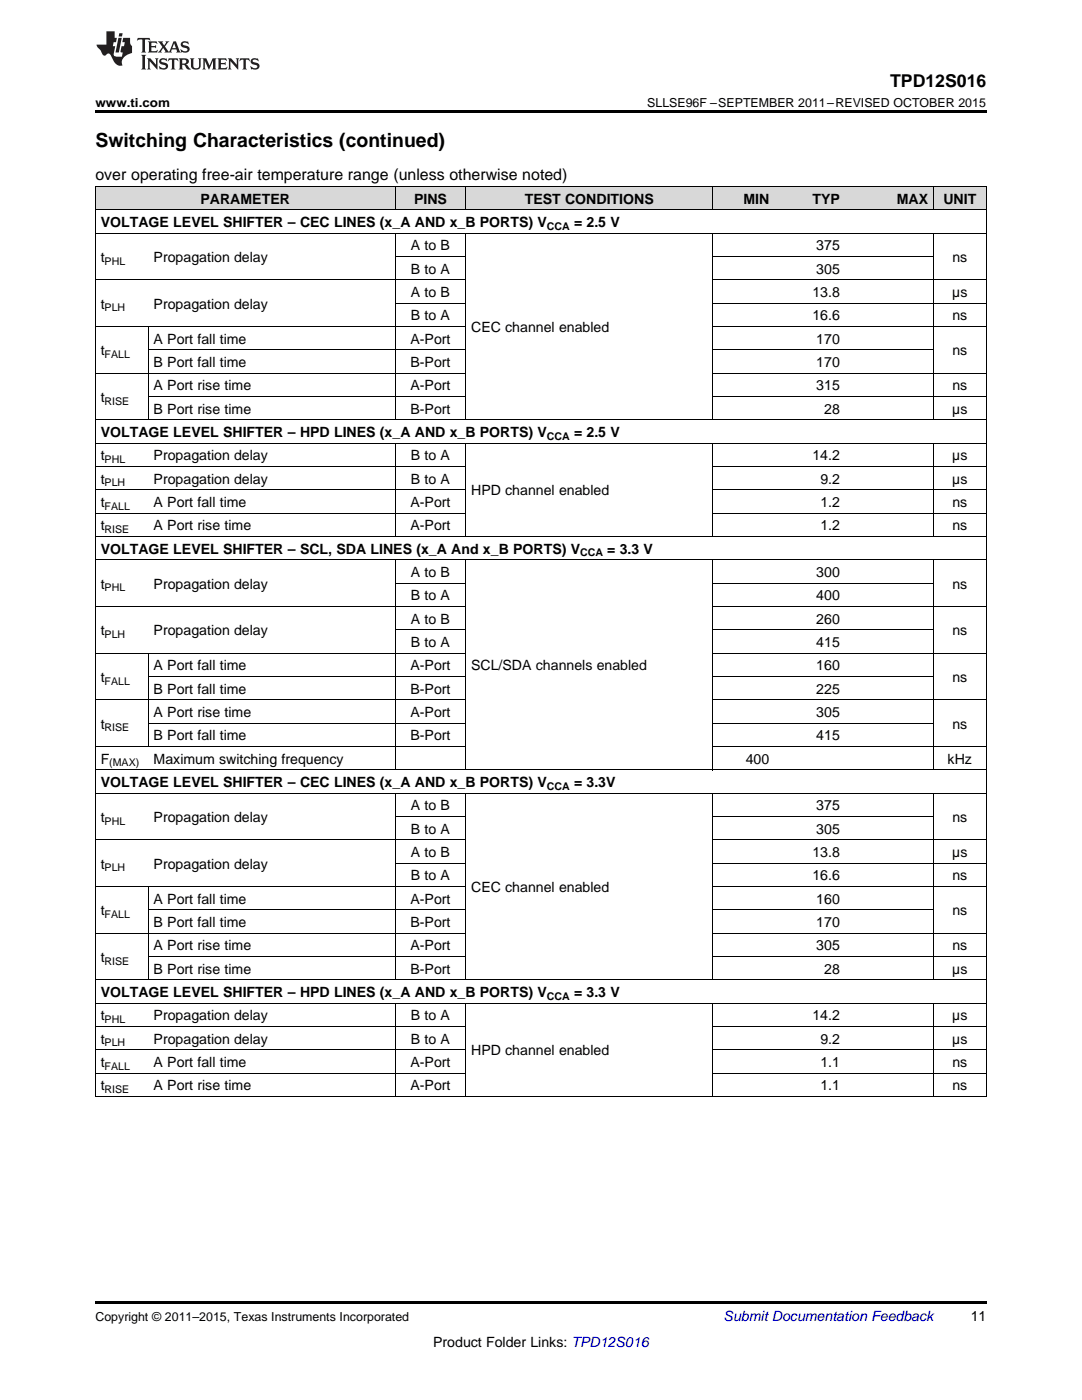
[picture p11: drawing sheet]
<svg xmlns="http://www.w3.org/2000/svg" width="216mm" height="279mm" viewBox="0 0 216 279" stroke-linecap="round" stroke-linejoin="round" font-family="sans-serif">
<defs><g id="words">
<text font-size="3.9" x="19" y="29.3">Switching Characteristics (continued)</text>
<text font-size="3.5" x="177.6" y="17.3">TPD12S016</text>
<text font-size="3.2" x="19" y="36">over operating free-air temperature range (unless otherwise noted)</text>
<g font-size="2.8">
<text x="40" y="40.6">PARAMETER</text>
<text x="82.6" y="40.6">PINS</text>
<text x="104.7" y="40.6">TEST CONDITIONS</text>
<text x="148.3" y="40.6">MIN</text>
<text x="162.1" y="40.6">TYP</text>
<text x="178.9" y="40.6">MAX</text>
<text x="188.2" y="40.6">UNIT</text>
<text x="20.1" y="45.3">VOLTAGE LEVEL SHIFTER – CEC LINES (x_A AND x_B PORTS) V</text>
<text x="114.5" y="45.3">= 2.5 V</text>
<text x="20.1" y="52.3">t</text>
<text x="30.7" y="52.3">Propagation delay</text>
<text x="82" y="50">A to B</text>
<text x="162.9" y="50">375</text>
<text x="190" y="52.3">ns</text>
<text x="82" y="54.6">B to A</text>
<text x="82" y="59.3">A to B</text>
<text x="162.1" y="59.3">13.8</text>
<text x="162.9" y="54.6">305</text>
<text x="190" y="59.3">µs</text>
<text x="20.1" y="61.6">t</text>
<text x="30.7" y="61.6">Propagation delay</text>
<text x="82" y="63.9">B to A</text>
<text x="162.1" y="63.9">16.6</text>
<text x="190" y="63.9">ns</text>
<text x="20.1" y="70.9">t</text>
<text x="30.7" y="68.6">A Port fall time</text>
<text x="81.9" y="68.6">A-Port</text>
<text x="94" y="66.3">CEC channel enabled</text>
<text x="162.9" y="68.6">170</text>
<text x="190" y="70.9">ns</text>
<text x="30.7" y="73.2">B Port fall time</text>
<text x="30.7" y="77.9">A Port rise time</text>
<text x="81.9" y="73.2">B-Port</text>
<text x="81.9" y="77.9">A-Port</text>
<text x="162.9" y="73.2">170</text>
<text x="162.9" y="77.9">315</text>
<text x="190" y="77.9">ns</text>
<text x="20.1" y="80.2">t</text>
<text x="30.7" y="82.5">B Port rise time</text>
<text x="81.9" y="82.5">B-Port</text>
<text x="164.5" y="82.5">28</text>
<text x="190" y="82.5">µs</text>
<text x="20.1" y="87.2">VOLTAGE LEVEL SHIFTER – HPD LINES (x_A AND x_B PORTS) V</text>
<text x="114.5" y="87.2">= 2.5 V</text>
<text x="20.1" y="91.9">t</text>
<text x="30.7" y="91.9">Propagation delay</text>
<text x="82" y="91.9">B to A</text>
<text x="162.1" y="91.9">14.2</text>
<text x="190" y="91.9">µs</text>
<text x="20.1" y="96.5">t</text>
<text x="20.1" y="101.2">t</text>
<text x="30.7" y="96.5">Propagation delay</text>
<text x="30.7" y="101.2">A Port fall time</text>
<text x="81.9" y="101.2">A-Port</text>
<text x="82" y="96.5">B to A</text>
<text x="94" y="98.8">HPD channel enabled</text>
<text x="163.7" y="96.5">9.2</text>
<text x="163.7" y="101.2">1.2</text>
<text x="190" y="96.5">µs</text>
<text x="190" y="101.2">ns</text>
<text x="20.1" y="105.8">t</text>
<text x="30.7" y="105.8">A Port rise time</text>
<text x="81.9" y="105.8">A-Port</text>
<text x="163.7" y="105.8">1.2</text>
<text x="190" y="105.8">ns</text>
<text x="20.1" y="110.5">VOLTAGE LEVEL SHIFTER – SCL, SDA LINES (x_A And x_B PORTS) V</text>
<text x="121.2" y="110.5">= 3.3 V</text>
<text x="20.1" y="117.5">t</text>
<text x="30.7" y="117.5">Propagation delay</text>
<text x="82" y="115.1">A to B</text>
<text x="82" y="119.8">B to A</text>
<text x="162.9" y="115.1">300</text>
<text x="162.9" y="119.8">400</text>
<text x="190" y="117.5">ns</text>
<text x="82" y="124.5">A to B</text>
<text x="162.9" y="124.5">260</text>
<text x="20.1" y="126.8">t</text>
<text x="30.7" y="126.8">Propagation delay</text>
<text x="82" y="129.1">B to A</text>
<text x="162.9" y="129.1">415</text>
<text x="190" y="126.8">ns</text>
<text x="20.1" y="136.1">t</text>
<text x="30.7" y="133.8">A Port fall time</text>
<text x="81.9" y="133.8">A-Port</text>
<text x="94" y="133.8">SCL/SDA channels enabled</text>
<text x="162.9" y="133.8">160</text>
<text x="190" y="136.1">ns</text>
<text x="30.7" y="138.4">B Port fall time</text>
<text x="30.7" y="143.1">A Port rise time</text>
<text x="81.9" y="138.4">B-Port</text>
<text x="81.9" y="143.1">A-Port</text>
<text x="162.9" y="138.4">225</text>
<text x="162.9" y="143.1">305</text>
<text x="20.1" y="145.4">t</text>
<text x="30.7" y="147.7">B Port fall time</text>
<text x="81.9" y="147.7">B-Port</text>
<text x="162.9" y="147.7">415</text>
<text x="190" y="145.4">ns</text>
<text x="20.1" y="152.4">F</text>
<text x="30.7" y="152.4">Maximum switching frequency</text>
<text x="148.8" y="152.4">400</text>
<text x="189.1" y="152.4">kHz</text>
<text x="20.1" y="157.1">VOLTAGE LEVEL SHIFTER – CEC LINES (x_A AND x_B PORTS) V</text>
<text x="82" y="161.7">A to B</text>
<text x="114.5" y="157.1">= 3.3V</text>
<text x="162.9" y="161.7">375</text>
<text x="20.1" y="164">t</text>
<text x="30.7" y="164">Propagation delay</text>
<text x="82" y="166.4">B to A</text>
<text x="162.9" y="166.4">305</text>
<text x="190" y="164">ns</text>
<text x="20.1" y="173.4">t</text>
<text x="30.7" y="173.4">Propagation delay</text>
<text x="82" y="171">A to B</text>
<text x="162.1" y="171">13.8</text>
<text x="190" y="171">µs</text>
<text x="82" y="175.7">B to A</text>
<text x="94" y="178">CEC channel enabled</text>
<text x="162.1" y="175.7">16.6</text>
<text x="190" y="175.7">ns</text>
<text x="20.1" y="182.7">t</text>
<text x="30.7" y="180.3">A Port fall time</text>
<text x="30.7" y="185">B Port fall time</text>
<text x="81.9" y="180.3">A-Port</text>
<text x="81.9" y="185">B-Port</text>
<text x="162.9" y="180.3">160</text>
<text x="162.9" y="185">170</text>
<text x="190" y="182.7">ns</text>
<text x="20.1" y="192">t</text>
<text x="30.7" y="189.7">A Port rise time</text>
<text x="81.9" y="189.7">A-Port</text>
<text x="162.9" y="189.7">305</text>
<text x="190" y="189.7">ns</text>
<text x="30.7" y="194.3">B Port rise time</text>
<text x="81.9" y="194.3">B-Port</text>
<text x="164.5" y="194.3">28</text>
<text x="190" y="194.3">µs</text>
<text x="20.1" y="199">VOLTAGE LEVEL SHIFTER – HPD LINES (x_A AND x_B PORTS) V</text>
<text x="20.1" y="203.6">t</text>
<text x="30.7" y="203.6">Propagation delay</text>
<text x="82" y="203.6">B to A</text>
<text x="114.5" y="199">= 3.3 V</text>
<text x="162.1" y="203.6">14.2</text>
<text x="190" y="203.6">µs</text>
<text x="20.1" y="208.3">t</text>
<text x="30.7" y="208.3">Propagation delay</text>
<text x="82" y="208.3">B to A</text>
<text x="163.7" y="208.3">9.2</text>
<text x="190" y="208.3">µs</text>
<text x="20.1" y="212.9">t</text>
<text x="30.7" y="212.9">A Port fall time</text>
<text x="81.9" y="212.9">A-Port</text>
<text x="94" y="210.6">HPD channel enabled</text>
<text x="163.7" y="212.9">1.1</text>
<text x="190" y="212.9">ns</text>
<text x="20.1" y="217.6">t</text>
<text x="30.7" y="217.6">A Port rise time</text>
<text x="81.9" y="217.6">A-Port</text>
<text x="163.7" y="217.6">1.1</text>
<text x="190" y="217.6">ns</text>
<text x="193.7" y="263.6">11</text>
<text x="86.4" y="268.9">Product Folder Links: TPD12S016</text>
</g>
<text font-size="2.8" fill="#0000c8" x="144.4" y="263.6">Submit Documentation Feedback</text>
<g font-size="2.5">
<text x="19" y="21.4">www.ti.com</text>
<text x="129.2" y="21.4">SLLSE96F –SEPTEMBER 2011–REVISED OCTOBER 2015</text>
<text x="19" y="263.6">Copyright © 2011–2015, Texas Instruments Incorporated</text>
</g>
<g font-size="2.1">
<text x="109.1" y="45.9">CCA</text>
<text x="20.9" y="52.8">PHL</text>
<text x="20.9" y="62.2">PLH</text>
<text x="20.9" y="71.5">FALL</text>
<text x="20.9" y="80.8">RISE</text>
<text x="109.1" y="87.8">CCA</text>
<text x="20.9" y="92.4">PHL</text>
<text x="20.9" y="97.1">PLH</text>
<text x="20.9" y="101.7">FALL</text>
<text x="20.9" y="106.4">RISE</text>
<text x="115.8" y="111.1">CCA</text>
<text x="20.9" y="118">PHL</text>
<text x="20.9" y="127.4">PLH</text>
<text x="20.9" y="136.7">FALL</text>
<text x="20.9" y="146">RISE</text>
<text x="21.8" y="153">(MAX)</text>
<text x="109.1" y="157.6">CCA</text>
<text x="20.9" y="164.6">PHL</text>
<text x="20.9" y="173.9">PLH</text>
<text x="20.9" y="183.2">FALL</text>
<text x="20.9" y="192.5">RISE</text>
<text x="109.1" y="199.5">CCA</text>
<text x="20.9" y="204.2">PHL</text>
<text x="20.9" y="208.8">PLH</text>
<text x="20.9" y="213.5">FALL</text>
<text x="20.9" y="218.2">RISE</text>
</g>
</g></defs>
<g fill="#d8d8d8">
<path d="M19 37.3h10.6v4.6h-10.6z"/>
<path d="M29.6 37.3h49.3v4.6h-49.3z"/>
<path d="M78.9 37.3h14.1v4.6h-14.1z"/>
<path d="M93 37.3h49.3v4.6h-49.3z"/>
<path d="M142.3 37.3h12.3v4.6h-12.3z"/>
<path d="M154.6 37.3h14.1v4.6h-14.1z"/>
<path d="M168.7 37.3h17.6v4.6h-17.6z"/>
<path d="M186.3 37.3h10.5v4.6h-10.5z"/>
</g>
<path d="M19 22h177.8v.5h-177.8zM19 259.7h177.8v.5h-177.8z" fill="#000"/>
<g fill="none" stroke="#000" stroke-width=".2">
<path d="M19 37.2h177.8M19.1 37.2v181.7M78.8 37.2v4.7M92.9 37.2v4.7M142.2 37.2v4.7M186.2 37.2v4.7M196.8 37.2v181.7M19 55.8h74M19 46.5h177.8M19 41.9h177.8M78.8 46.6v37.2M78.9 51.2h14.1"/>
<path d="M92.9 46.6v37.2M142.2 46.6v37.2M142.3 55.8h54.5M142.3 51.2h44M186.2 46.6v37.2M19 74.5h74M19 65.1h74M29.5 65.2v18.6M29.6 79.1h63.4M29.6 69.8h63.4M78.9 60.5h14.1M142.3 79.1h54.5"/>
<path d="M142.3 74.5h54.5M142.3 69.8h44M142.3 65.1h54.5M142.3 60.5h54.5M19 97.7h74M19 93.1h74M19 88.4h177.8M19 83.8h177.8M78.8 88.5v18.6M92.9 88.5v18.6M142.2 88.5v18.6M142.3 97.7h54.5"/>
<path d="M142.3 93.1h54.5M186.2 88.5v18.6M19 111.7h177.8M19 107.1h177.8M19 102.4h74M78.8 111.8v41.9M78.9 116.4h14.1M92.9 111.8v41.9M142.2 111.8v41.9M142.3 116.4h44M142.3 102.4h54.5M186.2 111.8v41.9"/>
<path d="M19 139.6h74M19 130.3h74M19 121h74M29.5 130.4v18.6M29.6 135h63.4M78.9 125.7h14.1M142.3 139.6h54.5M142.3 135h44M142.3 130.3h54.5M142.3 125.7h44M142.3 121h54.5M19 158.3h177.8"/>
<path d="M19 153.6h177.8M19 149h74M29.6 144.3h63.4M78.8 158.3v37.3M92.9 158.3v37.3M142.2 158.3v37.3M142.3 149h54.5M142.3 144.3h44M186.2 158.3v37.3M19 176.9h74M19 167.6h74M29.5 177v18.6"/>
<path d="M78.9 172.2h14.1M78.9 162.9h14.1M142.3 176.9h54.5M142.3 172.2h54.5M142.3 167.6h54.5M142.3 162.9h44M19 195.5h177.8M19 186.2h74M29.6 190.9h63.4M29.6 181.6h63.4M142.3 190.9h54.5M142.3 186.2h54.5"/>
<path d="M142.3 181.6h44M19 218.8h177.8M19 214.2h74M19 209.5h74M19 204.8h74M19 200.2h177.8M78.8 200.2v18.7M92.9 200.2v18.7M142.2 200.2v18.7M142.3 214.2h54.5M142.3 209.5h54.5M142.3 204.8h54.5"/>
<path d="M186.2 200.2v18.7"/>
</g>
<g fill="#231f20">
<path d="M27.5 7.6l-.1 .5 .4-.2h.6v.1v2.1l-.2 .4h1l-.3-.4v-2.1l.1-.1h.5l.5 .2-.2-.5zM29.5 8.3l.2 .3v1.5l-.2 .4h1.8l.2-.6a1.04 1.04 0 0 1-1.3 .2v-.7h.6l.3 .2v-.6l-.3 .2h-.6v-.6l.8-.1 .4 .3-.2-.5zM31.5 8.3l.9 1.1-.9 1.1h.8l-.2-.2 .5-.7 .4 .7-.2 .2h1.5l-.1-.2 .1-.4h.9l.1 .4-.2 .2h1l-.3-.3-.7-1.9h-.5l-.9 2-.8-1 .9-1h-.8l.1 .3-.3 .5-.4-.6 .2-.2zM34.7 8.6l.4 1h-.7zM36.3 8.4a.63 .63 0 0 0-.2 .7 .63 .63 0 0 0 .6 .4l.6 .2 .1 .2a.75 .75 0 0 1-.7 .4 .75 .75 0 0 1-.6-.5l.1 .7 .1-.1a1.11 1.11 0 0 0 1.5-.6 1.13 1.13 0 0 0-1.2-.8l-.1-.4a1.04 1.04 0 0 1 1.2 .2l-.2-.5-.1 .1-.5-.2zM28.2 10.9l.2 .4v2.2l-.2 .4h1l-.3-.4v-2.2l.3-.4zM29.3 11.6l.3 .4v1.5l-.3 .4h.8l-.2-.4v-1.3l1.5 1.7v-1.9l.2-.4h-.7l.2 .4v.9l-1.1-1.3zM32 11.8a.62 .62 0 0 0-.2 .7 .62 .62 0 0 0 .6 .4l.6 .1 .1 .3a.76 .76 0 0 1-.7 .3 .76 .76 0 0 1-.6-.4l.1 .7 .1-.1a1.11 1.11 0 0 0 1.5-.6 1.13 1.13 0 0 0-1.2-.8l-.1-.4a1.04 1.04 0 0 1 1.2 .2l-.2-.6-.1 .1-.5-.1zM33.7 11.6l-.2 .6a.61 .61 0 0 1 .8-.3v1.6l-.2 .4h.9l-.2-.4v-1.6a.63 .63 0 0 1 .8 .3l-.2-.6zM35.6 11.6l.3 .4v1.5l-.3 .4h1l-.2-.2v-.8l.5 .2a.76 .76 0 0 0 1.2 .7l-1-1a.58 .58 0 0 0 .6-.5 .58 .58 0 0 0-.5-.6zM36.4 11.9h.1a.45 .45 0 0 1 .5 .1 .45 .45 0 0 1 .1 .5l-.7 .2zM37.9 11.6l.2 .2a2.17 2.17 0 0 0 .3 1.9 .99 .99 0 0 0 1.6-.6v-1.1l.2-.4h-.7l.2 .2a1.92 1.92 0 0 1-.2 1.8 .6 .6 0 0 1-.9-.5v-1.1l.2-.4zM40.4 11.6l.2 .4v1.5l-.2 .4h.7l-.2-.4v-1.4l.8 1.8 .8-1.8v1.4l-.2 .4h.9l-.2-.4v-1.5l.2-.4h-.8l-.6 1.5-.6-1.5zM43.4 11.6l.2 .4v1.5l-.2 .4h1.8l.2-.6a1.04 1.04 0 0 1-1.3 .1v-.6h.5l.4 .2v-.6l-.4 .2h-.5v-.7h.8l.3 .3-.1-.6zM45.5 11.6l.2 .4v1.5l-.2 .4h.7l-.2-.4v-1.3l1.5 1.7v-1.9l.2-.4h-.7l.2 .4v.9l-1.1-1.3zM47.9 11.6l-.1 .6a.61 .61 0 0 1 .8-.3v1.6l-.3 .4h1l-.3-.4 .1-1.6a.63 .63 0 0 1 .7 .3l-.1-.6zM50.2 11.8a.62 .62 0 0 0-.2 .7 .62 .62 0 0 0 .6 .4l.6 .1 .2 .3a.76 .76 0 0 1-.8 .3 .76 .76 0 0 1-.6-.4l.1 .7 .2-.1a1.11 1.11 0 0 0 1.5-.6 1.13 1.13 0 0 0-1.3-.8l-.1-.4a1.04 1.04 0 0 1 1.2 .2l-.1-.6-.2 .1-.5-.1z"/>
<path d="M21.2 6.3v2.6h-1.9l.1 .4 .7 .9a.91 .91 0 0 0 1 .8 .56 .56 0 0 1 .5-.3 .56 .56 0 0 1 .5 .3l.4 .8a1.53 1.53 0 0 0 1.9 1.2 1.54 1.54 0 0 1 1-2.1l.9-.3v-1.4a1.52 1.52 0 0 1-.3-1.6h-1.4l-.2 .8h.5l-.2 .8h-.4l-.2 1v.2l.4 .1-.2 .8a1.93 1.93 0 0 1-1.6-.3l.3-1.8h-.5l.2-.8h.4l.2-.8h-.4v-1.3zM23.6 7.6l-.6 2.9h.7l.6-2.9zM23.8 6.6l-.1 .7h.6l.2-.7z"/>
</g>
<use href="#words"/>
</svg>
